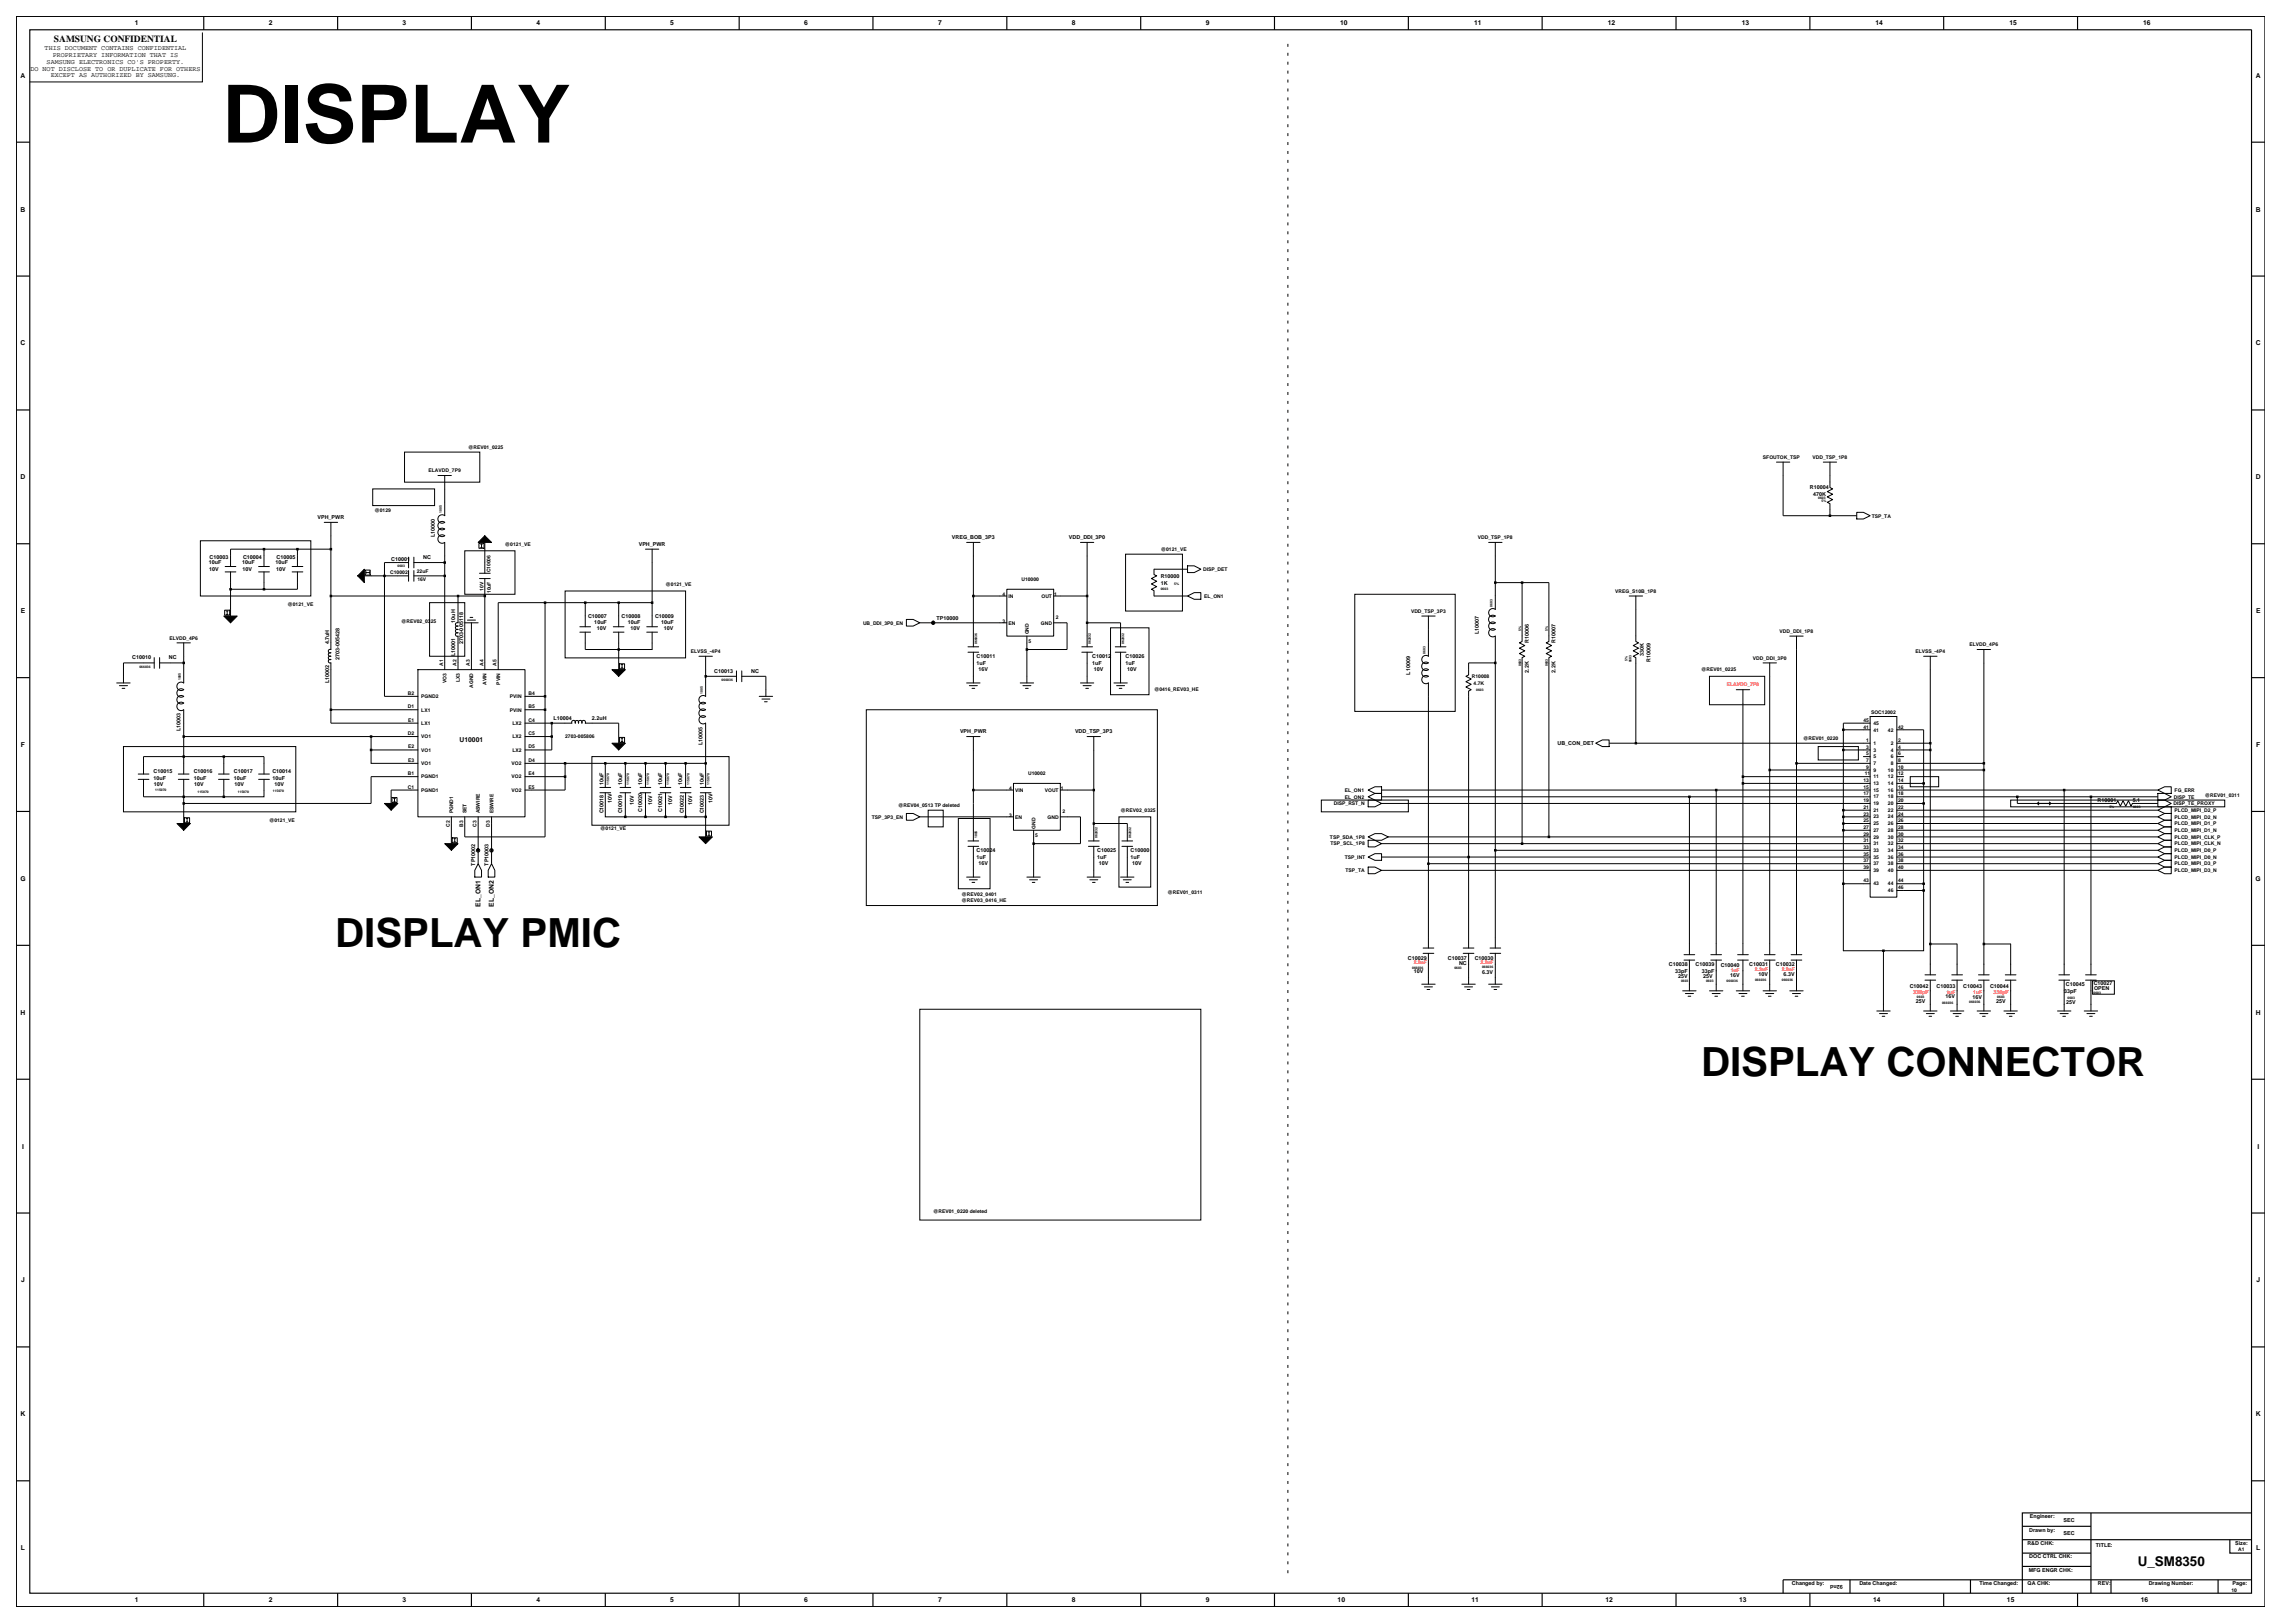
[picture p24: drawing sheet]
<svg xmlns="http://www.w3.org/2000/svg" width="420mm" height="297mm" viewBox="0 0 420 297" stroke-linecap="round" stroke-linejoin="round" font-family="sans-serif">
<defs><g id="words">
<text font-size="14.7" x="40.7" y="26.1">DISPLAY</text>
<g font-size="7.4">
<text x="61.4" y="173.2">DISPLAY PMIC</text>
<text x="311.3" y="196.9">DISPLAY CONNECTOR</text>
</g>
<text font-size="2.5" x="391.2" y="286.6">U_SM8350</text>
<text font-size="1.7" x="9.9" y="7.7">SAMSUNG CONFIDENTIAL</text>
<g font-size="1.2">
<text x="24.7" y="4.7">1</text>
<text x="49.2" y="4.7">2</text>
<text x="73.7" y="4.7">3</text>
<text x="98.2" y="4.7">4</text>
<text x="122.7" y="4.7">5</text>
<text x="147.2" y="4.7">6</text>
<text x="171.7" y="4.7">7</text>
<text x="196.2" y="4.7">8</text>
<text x="220.7" y="4.7">9</text>
<text x="245.3" y="4.7">10</text>
<text x="269.8" y="4.7">11</text>
<text x="294.3" y="4.7">12</text>
<text x="318.7" y="4.7">13</text>
<text x="343.2" y="4.7">14</text>
<text x="367.7" y="4.7">15</text>
<text x="392.2" y="4.7">16</text>
<text x="8.2" y="9.2">THIS DOCUMENT CONTAINS CONFIDENTIAL</text>
<text x="8.5" y="11.7">SAMSUNG ELECTRONICS CO'S PROPERTY.</text>
<text x="9.6" y="10.5">PROPRIETARY INFORMATION THAT IS</text>
<text x="3.8" y="14.2">A</text>
<text x="5.6" y="12.9">DO NOT DISCLOSE TO OR DUPLICATE FOR OTHERS</text>
<text x="9.3" y="14.1">EXCEPT AS AUTHORIZED BY SAMSUNG.</text>
<text x="412.8" y="14.2">A</text>
<text x="3.8" y="38.7">B</text>
<text x="412.8" y="38.7">B</text>
<text x="3.8" y="63.2">C</text>
<text x="412.8" y="63.2">C</text>
<text x="3.8" y="87.7">D</text>
<text x="412.8" y="87.7">D</text>
<text x="3.8" y="112.2">E</text>
<text x="412.9" y="112.2">E</text>
<text x="3.8" y="136.7">F</text>
<text x="84.1" y="135.8">U10001</text>
<text x="412.9" y="136.7">F</text>
<text x="3.7" y="161.2">G</text>
<text x="412.8" y="161.2">G</text>
<text x="87.9" y="165.9" transform="rotate(-90 87.9 165.9)">EL_ON1</text>
<text x="90.4" y="165.9" transform="rotate(-90 90.4 165.9)">EL_ON2</text>
<text x="3.8" y="185.7">H</text>
<text x="412.8" y="185.7">H</text>
<text x="4" y="210.2">I</text>
<text x="413.1" y="210.2">I</text>
<text x="3.9" y="234.7">J</text>
<text x="412.9" y="234.7">J</text>
<text x="3.8" y="259.2">K</text>
<text x="412.8" y="259.2">K</text>
<text x="3.8" y="283.7">L</text>
<text x="412.9" y="283.7">L</text>
<text x="24.7" y="293.2">1</text>
<text x="49.2" y="293.2">2</text>
<text x="73.7" y="293.2">3</text>
<text x="98.2" y="293.2">4</text>
<text x="122.7" y="293.2">5</text>
<text x="147.2" y="293.2">6</text>
<text x="171.7" y="293.2">7</text>
<text x="196.2" y="293.2">8</text>
<text x="220.7" y="293.2">9</text>
<text x="244.8" y="293.2">10</text>
<text x="269.3" y="293.2">11</text>
<text x="293.8" y="293.2">12</text>
<text x="318.3" y="293.2">13</text>
<text x="342.8" y="293.2">14</text>
<text x="367.3" y="293.2">15</text>
<text x="391.8" y="293.2">16</text>
</g>
<g font-size="1">
<text x="331.2" y="89.5">R10004</text>
<text x="58.1" y="95">VPH_PWR</text>
<text x="331.8" y="90.7">470K</text>
<text x="79.6" y="98.3" transform="rotate(-90 79.6 98.3)">L10000</text>
<text x="116.9" y="99.9">VPH_PWR</text>
<text x="174.2" y="98.7">VREG_BOB_3P3</text>
<text x="195.6" y="98.7">VDD_DDI_3P0</text>
<text x="38.2" y="103.2">10uF</text>
<text x="38.3" y="104.6">10V</text>
<text x="38.4" y="102.2">C10003</text>
<text x="44.3" y="103.2">10uF</text>
<text x="44.4" y="104.6">10V</text>
<text x="44.5" y="102.2">C10004</text>
<text x="50.4" y="103.2">10uF</text>
<text x="50.5" y="104.6">10V</text>
<text x="50.6" y="102.2">C10005</text>
<text x="71.6" y="102.6">C10001</text>
<text x="77.5" y="102.3">NC</text>
<text x="212.4" y="107">1K</text>
<text x="212.4" y="105.8">R10000</text>
<text x="83.3" y="113.9" transform="rotate(-90 83.3 113.9)">10uH</text>
<text x="107.6" y="113">C10007</text>
<text x="113.8" y="113">C10008</text>
<text x="119.9" y="113">C10009</text>
<text x="171.4" y="113.4">TP10000</text>
<text x="60.3" y="117.9" transform="rotate(-90 60.3 117.9)">4.7uH</text>
<text x="84.8" y="117.9" transform="rotate(-90 84.8 117.9)">2703-005118</text>
<text x="108.8" y="114.3">10uF</text>
<text x="109.2" y="115.3">10V</text>
<text x="114.9" y="114.3">10uF</text>
<text x="115.4" y="115.3">10V</text>
<text x="121" y="114.3">10uF</text>
<text x="121.5" y="115.3">10V</text>
<text x="270.6" y="116.1" transform="rotate(-90 270.6 116.1)">L10007</text>
<text x="279.8" y="117.7" transform="rotate(-90 279.8 117.7)">R10006</text>
<text x="284.7" y="117.7" transform="rotate(-90 284.7 117.7)">R10007</text>
<text x="300.8" y="120" transform="rotate(-90 300.8 120)">330K</text>
<text x="24.2" y="120.7">C10010</text>
<text x="30.9" y="120.7">NC</text>
<text x="60.3" y="125" transform="rotate(-90 60.3 125)">L10002</text>
<text x="62.1" y="120.7" transform="rotate(-90 62.1 120.7)">2703-005428</text>
<text x="83.3" y="120.1" transform="rotate(-90 83.3 120.1)">L10001</text>
<text x="130.7" y="123.1">C10013</text>
<text x="137.5" y="123.1">NC</text>
<text x="178.7" y="120.4">C10011</text>
<text x="178.7" y="121.6">1uF</text>
<text x="179.1" y="122.8">16V</text>
<text x="199.9" y="120.4">C10012</text>
<text x="199.9" y="121.6">1uF</text>
<text x="200.2" y="122.8">10V</text>
<text x="206" y="121.6">1uF</text>
<text x="206" y="120.4">C10026</text>
<text x="206.3" y="122.8">10V</text>
<text x="258.1" y="123.5" transform="rotate(-90 258.1 123.5)">L10009</text>
<text x="279.8" y="123.1" transform="rotate(-90 279.8 123.1)">2.2K</text>
<text x="284.7" y="123.1" transform="rotate(-90 284.7 123.1)">2.2K</text>
<text x="302.1" y="121.1" transform="rotate(-90 302.1 121.1)">R10009</text>
<text x="101.3" y="131.7">L10004</text>
<text x="108.3" y="131.7">2.2uH</text>
<text x="33.1" y="133.8" transform="rotate(-90 33.1 133.8)">L10003</text>
<text x="128.6" y="136.3" transform="rotate(-90 128.6 136.3)">L10005</text>
<text x="175.7" y="134.2">VPH_PWR</text>
<text x="196.7" y="134.2">VDD_TSP_3P3</text>
<text x="285" y="136.4">UB_CON_DET</text>
<text x="28.1" y="142.7">10uF</text>
<text x="28.1" y="141.5">C10015</text>
<text x="28.2" y="143.8">10V</text>
<text x="35.5" y="141.5">C10016</text>
<text x="35.5" y="142.7">10uF</text>
<text x="35.5" y="143.8">10V</text>
<text x="42.8" y="142.7">10uF</text>
<text x="42.8" y="141.5">C10017</text>
<text x="42.9" y="143.8">10V</text>
<text x="49.8" y="141.5">C10014</text>
<text x="49.8" y="142.7">10uF</text>
<text x="50.2" y="143.8">10V</text>
<text x="110.5" y="143.7" transform="rotate(-90 110.5 143.7)">10uF</text>
<text x="113.8" y="143.7" transform="rotate(-90 113.8 143.7)">10uF</text>
<text x="117.5" y="143.7" transform="rotate(-90 117.5 143.7)">10uF</text>
<text x="121.2" y="143.7" transform="rotate(-90 121.2 143.7)">10uF</text>
<text x="124.8" y="143.7" transform="rotate(-90 124.8 143.7)">10uF</text>
<text x="128.8" y="143.7" transform="rotate(-90 128.8 143.7)">10uF</text>
<text x="110.5" y="148.9" transform="rotate(-90 110.5 148.9)">C10018</text>
<text x="112" y="147" transform="rotate(-90 112 147)">10V</text>
<text x="113.8" y="148.9" transform="rotate(-90 113.8 148.9)">C10019</text>
<text x="116" y="147.3" transform="rotate(-90 116 147.3)">10V</text>
<text x="117.5" y="148.6" transform="rotate(-90 117.5 148.6)">C10020</text>
<text x="119.3" y="147.3" transform="rotate(-90 119.3 147.3)">10V</text>
<text x="121.2" y="148.6" transform="rotate(-90 121.2 148.6)">C10021</text>
<text x="123" y="147.3" transform="rotate(-90 123 147.3)">10V</text>
<text x="125.2" y="148.9" transform="rotate(-90 125.2 148.9)">C10022</text>
<text x="126.7" y="147.3" transform="rotate(-90 126.7 147.3)">10V</text>
<text x="128.8" y="148.9" transform="rotate(-90 128.8 148.9)">C10023</text>
<text x="130.4" y="147" transform="rotate(-90 130.4 147)">10V</text>
<text x="383.9" y="146.7">R10001</text>
<text x="390.3" y="146.7">5.1</text>
<text x="178.7" y="155.9">C10024</text>
<text x="200.8" y="155.9">C10025</text>
<text x="206.9" y="155.9">C10000</text>
<text x="86.9" y="158.4" transform="rotate(-90 86.9 158.4)">TP10002</text>
<text x="89.4" y="158.4" transform="rotate(-90 89.4 158.4)">TP10003</text>
<text x="178.7" y="157.1">1uF</text>
<text x="179.1" y="158.3">16V</text>
<text x="200.8" y="157.1">1uF</text>
<text x="201.1" y="158.3">10V</text>
<text x="206.9" y="157.1">1uF</text>
<text x="207.2" y="158.3">10V</text>
<text x="257.6" y="175.6">C10029</text>
<text x="258.7" y="178.1">10V</text>
<text x="265" y="175.6">C10037</text>
<text x="267" y="176.5">NC</text>
<text x="269.9" y="175.6">C10030</text>
<text x="271.2" y="178.3">6.3V</text>
<text x="305.4" y="176.8">C10038</text>
<text x="306.6" y="178.1">33pF</text>
<text x="307.1" y="179">25V</text>
<text x="310.3" y="176.8">C10039</text>
<text x="311.5" y="178.1">33pF</text>
<text x="311.7" y="179">25V</text>
<text x="314.9" y="177">C10040</text>
<text x="316.6" y="178.9">16V</text>
<text x="320.1" y="176.8">C10031</text>
<text x="321.8" y="178.7">10V</text>
<text x="325" y="176.8">C10032</text>
<text x="326.4" y="178.7">6.3V</text>
<text x="349.5" y="180.7">C10042</text>
<text x="350.6" y="183.5">25V</text>
<text x="354.4" y="180.7">C10033</text>
<text x="356" y="182.6">16V</text>
<text x="359.3" y="180.7">C10043</text>
<text x="361" y="182.8">16V</text>
<text x="364.2" y="180.7">C10044</text>
<text x="365.3" y="183.5">25V</text>
<text x="377.8" y="181.7">33pF</text>
<text x="378.1" y="180.5">C10045</text>
<text x="378.1" y="183.8">25V</text>
<text x="383.2" y="180.2">C10027</text>
<text x="383.2" y="181.1">OPEN</text>
<text x="371.4" y="280.2">Drawn by:</text>
<text x="371.5" y="277.8">Engineer:</text>
<text x="377.7" y="278.4">SEC</text>
<text x="377.7" y="280.9">SEC</text>
<text x="371" y="282.7">R&amp;D CHK:</text>
<text x="371.3" y="287.6">MFG ENGR CHK:</text>
<text x="371.4" y="285.2">DOC CTRL CHK:</text>
<text x="383.6" y="283">TITLE:</text>
<text x="409.1" y="282.7">Size:</text>
<text x="327.9" y="290.1">Changed by:</text>
<text x="337.3" y="290" transform="rotate(-180 337.3 290)">92nd</text>
<text x="340.3" y="290.1">Date Changed:</text>
<text x="362.2" y="290.1">Time Changed:</text>
<text x="371.1" y="290.1">QA CHK:</text>
<text x="383.9" y="290.1">REV:</text>
<text x="393.2" y="290.1">Drawing Number:</text>
<text x="408.6" y="290.1">Page:</text>
</g>
<g font-size="1" fill="#f00">
<text x="350.1" y="181.9">330pF</text>
<text x="364.8" y="181.9">330pF</text>
</g>
<g font-size=".9">
<text x="85.7" y="82.1">@REV01_0225</text>
<text x="322.6" y="84">SFOUTOK_TSP</text>
<text x="331.7" y="84">VDD_TSP_1P8</text>
<text x="78.4" y="86.4">ELAVDD_7P9</text>
<text x="68.5" y="93.8">@0129</text>
<text x="342.5" y="94.7">TSP_TA</text>
<text x="92.4" y="99.9">@0121_VE</text>
<text x="212.4" y="100.8">@0121_VE</text>
<text x="270.5" y="98.7">VDD_TSP_1P8</text>
<text x="71.4" y="105">C10002</text>
<text x="76.3" y="104.9">22uF</text>
<text x="76.4" y="106.3">16V</text>
<text x="89.7" y="104.8" transform="rotate(-90 89.7 104.8)">C10006</text>
<text x="121.8" y="107.2">@0121_VE</text>
<text x="186.9" y="106.3">U10000</text>
<text x="220.2" y="104.5">DISP_DET</text>
<text x="52.6" y="110.9">@0121_VE</text>
<text x="73.4" y="114">@REV02_0325</text>
<text x="88.5" y="108.1" transform="rotate(-90 88.5 108.1)">10V</text>
<text x="89.9" y="108.6" transform="rotate(-90 89.9 108.6)">10uF</text>
<text x="183.4" y="114">3</text>
<text x="183.4" y="109.1">4</text>
<text x="184.6" y="109.4">IN</text>
<text x="190.6" y="109.4">OUT</text>
<text x="192.9" y="109.1">1</text>
<text x="193.2" y="113.3">2</text>
<text x="220.4" y="109.4">EL_ON1</text>
<text x="258.2" y="112.1">VDD_TSP_3P3</text>
<text x="295.6" y="108.5">VREG_S10B_1P8</text>
<text x="31" y="117">ELVDD_4P6</text>
<text x="126.4" y="119.5">ELVSS_-4P4</text>
<text x="157.9" y="114.3">UB_DDI_3P0_EN</text>
<text x="184.6" y="114.3">EN</text>
<text x="188.2" y="117.6">5</text>
<text x="188.3" y="116.1" transform="rotate(-90 188.3 116.1)">GND</text>
<text x="190.5" y="114.3">GND</text>
<text x="325.7" y="115.8">VDD_DDI_1P8</text>
<text x="350.5" y="119.5">ELVSS_-4P4</text>
<text x="360.4" y="118.3">ELVDD_4P6</text>
<text x="81.1" y="121.9" transform="rotate(-90 81.1 121.9)">A1</text>
<text x="81.7" y="125" transform="rotate(-90 81.7 125)">VO3</text>
<text x="83.5" y="121.9" transform="rotate(-90 83.5 121.9)">A2</text>
<text x="84.1" y="124.8" transform="rotate(-90 84.1 124.8)">LX3</text>
<text x="86" y="121.9" transform="rotate(-90 86 121.9)">A3</text>
<text x="86.6" y="125.8" transform="rotate(-90 86.6 125.8)">AGND</text>
<text x="88.5" y="121.9" transform="rotate(-90 88.5 121.9)">A4</text>
<text x="89.1" y="125.3" transform="rotate(-90 89.1 125.3)">AVIN</text>
<text x="90.9" y="121.9" transform="rotate(-90 90.9 121.9)">A5</text>
<text x="91.5" y="125.3" transform="rotate(-90 91.5 125.3)">PVIN</text>
<text x="269.4" y="124.1">R10008</text>
<text x="269.7" y="125.3">4.7K</text>
<text x="311.3" y="122.8">@REV01_0225</text>
<text x="320.8" y="120.7">VDD_DDI_3P0</text>
<text x="74.7" y="129.6">D1</text>
<text x="74.7" y="127.2">B2</text>
<text x="77.1" y="130.2">LX1</text>
<text x="77.1" y="127.8">PGND2</text>
<text x="93.3" y="127.8">PVIN</text>
<text x="93.3" y="130.2">PVIN</text>
<text x="96.7" y="127.2">B4</text>
<text x="96.7" y="129.6">B5</text>
<text x="211.2" y="126.5">@0416_REV03_HE</text>
<text x="342.4" y="130.7">SOC12002</text>
<text x="74.7" y="134.5">D2</text>
<text x="74.7" y="132">E1</text>
<text x="74.7" y="136.9">E2</text>
<text x="77.1" y="132.7">LX1</text>
<text x="77.1" y="137.6">VO1</text>
<text x="77.1" y="135.1">VO1</text>
<text x="93.8" y="132.7">LX2</text>
<text x="93.8" y="135.1">LX2</text>
<text x="93.8" y="137.6">LX2</text>
<text x="96.7" y="132">C4</text>
<text x="96.7" y="134.5">C5</text>
<text x="96.7" y="136.9">D5</text>
<text x="103.4" y="135.1">2703-005806</text>
<text x="330" y="135.4">@REV01_0220</text>
<text x="341" y="132.1">45</text>
<text x="341" y="133.3">41</text>
<text x="341.5" y="137">3</text>
<text x="341.5" y="135.7">1</text>
<text x="342.8" y="132.6">45</text>
<text x="342.8" y="133.9">41</text>
<text x="342.8" y="137.5">3</text>
<text x="342.8" y="136.3">1</text>
<text x="345.5" y="133.9">42</text>
<text x="346" y="137.5">4</text>
<text x="346" y="136.3">2</text>
<text x="347.3" y="133.3">42</text>
<text x="347.4" y="137">4</text>
<text x="347.4" y="135.7">2</text>
<text x="74.7" y="141.8">B1</text>
<text x="74.7" y="139.4">E3</text>
<text x="77.1" y="140">VO1</text>
<text x="77.1" y="142.4">PGND1</text>
<text x="93.6" y="140">VO2</text>
<text x="93.6" y="142.4">VO2</text>
<text x="96.7" y="139.4">D4</text>
<text x="96.7" y="141.8">E4</text>
<text x="188.2" y="141.8">U10002</text>
<text x="341" y="143.1">13</text>
<text x="341.3" y="141.9">11</text>
<text x="341.5" y="138.2">5</text>
<text x="341.5" y="139.4">7</text>
<text x="341.5" y="140.7">9</text>
<text x="342.8" y="138.8">5</text>
<text x="342.8" y="140">7</text>
<text x="342.8" y="141.2">9</text>
<text x="342.8" y="142.4">11</text>
<text x="342.8" y="143.7">13</text>
<text x="345.5" y="141.2">10</text>
<text x="345.5" y="142.4">12</text>
<text x="345.5" y="143.7">14</text>
<text x="346" y="138.8">6</text>
<text x="346" y="140">8</text>
<text x="347.3" y="140.7">10</text>
<text x="347.3" y="141.9">12</text>
<text x="347.3" y="143.1">14</text>
<text x="347.4" y="138.2">6</text>
<text x="347.4" y="139.4">8</text>
<text x="74.7" y="144.3">C1</text>
<text x="77.1" y="144.9">PGND1</text>
<text x="82.9" y="148.9" transform="rotate(-90 82.9 148.9)">PGND1</text>
<text x="85.4" y="148.9" transform="rotate(-90 85.4 148.9)">SET</text>
<text x="87.8" y="148.9" transform="rotate(-90 87.8 148.9)">ASWIRE</text>
<text x="90.3" y="148.9" transform="rotate(-90 90.3 148.9)">ESWIRE</text>
<text x="93.6" y="144.9">VO2</text>
<text x="96.7" y="144.3">E5</text>
<text x="159.6" y="149.8">TSP_3P3_EN</text>
<text x="164.4" y="147.6">@REV04_0513 TP deleted</text>
<text x="184.7" y="149.5">3</text>
<text x="184.7" y="144.6">4</text>
<text x="185.8" y="144.9">VIN</text>
<text x="185.8" y="149.8">EN</text>
<text x="191.2" y="144.9">VOUT</text>
<text x="191.7" y="149.8">GND</text>
<text x="194.2" y="144.6">1</text>
<text x="194.5" y="148.9">2</text>
<text x="205.1" y="148.6">@REV02_0325</text>
<text x="244.1" y="147.3">DISP_RST_N</text>
<text x="246.1" y="146.1">EL_ON2</text>
<text x="246.1" y="144.9">EL_ON1</text>
<text x="341" y="149.2">23</text>
<text x="341" y="144.3">15</text>
<text x="341" y="145.6">17</text>
<text x="341" y="146.8">19</text>
<text x="341" y="148">21</text>
<text x="342.8" y="149.8">23</text>
<text x="342.8" y="144.9">15</text>
<text x="342.8" y="146.1">17</text>
<text x="342.8" y="147.3">19</text>
<text x="342.8" y="148.6">21</text>
<text x="345.5" y="148.6">22</text>
<text x="345.5" y="149.8">24</text>
<text x="345.5" y="144.9">16</text>
<text x="345.5" y="146.1">18</text>
<text x="345.5" y="147.3">20</text>
<text x="347.3" y="148">22</text>
<text x="347.3" y="149.2">24</text>
<text x="347.3" y="144.3">16</text>
<text x="347.3" y="145.6">18</text>
<text x="347.3" y="146.8">20</text>
<text x="397.8" y="147.3">DISP_TE_PROXY</text>
<text x="397.8" y="146.1">DISP_TE</text>
<text x="398" y="149.8">PLCD_MIPI_D2_N</text>
<text x="398" y="148.6">PLCD_MIPI_D2_P</text>
<text x="398" y="144.9">FG_ERR</text>
<text x="403.5" y="145.8">@REV01_0311</text>
<text x="49.2" y="150.4">@0121_VE</text>
<text x="82.3" y="151.3" transform="rotate(-90 82.3 151.3)">C2</text>
<text x="84.8" y="151.3" transform="rotate(-90 84.8 151.3)">B3</text>
<text x="87.2" y="151.3" transform="rotate(-90 87.2 151.3)">C3</text>
<text x="89.7" y="151.3" transform="rotate(-90 89.7 151.3)">D3</text>
<text x="109.9" y="151.9">@0121_VE</text>
<text x="189.5" y="153.2">5</text>
<text x="189.5" y="151.6" transform="rotate(-90 189.5 151.6)">GND</text>
<text x="243.4" y="153.5">TSP_SDA_1P8</text>
<text x="243.5" y="154.7">TSP_SCL_1P8</text>
<text x="341" y="154.1">31</text>
<text x="341" y="155.3">33</text>
<text x="341" y="150.5">25</text>
<text x="341" y="151.7">27</text>
<text x="341" y="152.9">29</text>
<text x="342.8" y="154.7">31</text>
<text x="342.8" y="155.9">33</text>
<text x="342.8" y="151">25</text>
<text x="342.8" y="152.2">27</text>
<text x="342.8" y="153.5">29</text>
<text x="345.5" y="153.5">30</text>
<text x="345.5" y="154.7">32</text>
<text x="345.5" y="155.9">34</text>
<text x="345.5" y="151">26</text>
<text x="345.5" y="152.2">28</text>
<text x="347.3" y="152.9">30</text>
<text x="347.3" y="154.1">32</text>
<text x="347.3" y="155.3">34</text>
<text x="347.3" y="150.5">26</text>
<text x="347.3" y="151.7">28</text>
<text x="398" y="155.9">PLCD_MIPI_D0_P</text>
<text x="398" y="154.7">PLCD_MIPI_CLK_N</text>
<text x="398" y="153.5">PLCD_MIPI_CLK_P</text>
<text x="398" y="152.3">PLCD_MIPI_D1_N</text>
<text x="398" y="151">PLCD_MIPI_D1_P</text>
<text x="246.1" y="157.2">TSP_INT</text>
<text x="246.3" y="159.6">TSP_TA</text>
<text x="341" y="157.8">37</text>
<text x="341" y="159">39</text>
<text x="341" y="161.5">43</text>
<text x="341" y="156.6">35</text>
<text x="342.8" y="158.3">37</text>
<text x="342.8" y="159.6">39</text>
<text x="342.8" y="157.1">35</text>
<text x="345.5" y="158.3">38</text>
<text x="345.5" y="159.6">40</text>
<text x="345.5" y="157.1">36</text>
<text x="347.3" y="161.5">44</text>
<text x="347.3" y="157.8">38</text>
<text x="347.3" y="159">40</text>
<text x="347.3" y="156.6">36</text>
<text x="398" y="159.6">PLCD_MIPI_D3_N</text>
<text x="398" y="158.4">PLCD_MIPI_D3_P</text>
<text x="398" y="157.2">PLCD_MIPI_D0_N</text>
<text x="176" y="163.9">@REV02_0401</text>
<text x="176" y="165.1">@REV03_0416_HE</text>
<text x="213.6" y="163.5">@REV01_0311</text>
<text x="342.8" y="162">43</text>
<text x="345.5" y="162">44</text>
<text x="345.5" y="163.2">46</text>
<text x="347.3" y="162.7">46</text>
<text x="170.8" y="222">@REV01_0220 deleted</text>
<text x="409.6" y="283.9">A1</text>
<text x="408.4" y="291.2">10</text>
</g>
<g font-size=".9" fill="#f00">
<text x="316" y="125.6">ELAVDD_7P9</text>
<text x="258.7" y="176.5">2.2uF</text>
<text x="271" y="176.5">2.2uF</text>
<text x="316.7" y="177.9">1uF</text>
<text x="321.2" y="177.7">2.2uF</text>
<text x="326.1" y="177.7">2.2uF</text>
<text x="356.2" y="181.9">1uF</text>
<text x="361.1" y="181.9">1uF</text>
</g>
<g font-size=".6">
<text x="80.8" y="93.9" transform="rotate(-90 80.8 93.9)">1005</text>
<text x="332.7" y="91.3">0603</text>
<text x="333.4" y="91.9">5%</text>
<text x="72.7" y="103.8">0603</text>
<text x="212.4" y="108">0603</text>
<text x="214.9" y="107.1">5%</text>
<text x="273.1" y="111" transform="rotate(-90 273.1 111)">0603</text>
<text x="178.8" y="117.9" transform="rotate(-90 178.8 117.9)">066036</text>
<text x="199.6" y="117.9" transform="rotate(-90 199.6 117.9)">062032</text>
<text x="205.8" y="117.9" transform="rotate(-90 205.8 117.9)">062032</text>
<text x="260.9" y="119.6" transform="rotate(-90 260.9 119.6)">0603</text>
<text x="278.4" y="115.5" transform="rotate(-90 278.4 115.5)">5%</text>
<text x="283.3" y="115.5" transform="rotate(-90 283.3 115.5)">5%</text>
<text x="25.5" y="122.2">066036</text>
<text x="33.1" y="124.5" transform="rotate(-90 33.1 124.5)">1005</text>
<text x="132.1" y="124.7">066036</text>
<text x="278.4" y="121.9" transform="rotate(-90 278.4 121.9)">0603</text>
<text x="283.3" y="121.9" transform="rotate(-90 283.3 121.9)">0603</text>
<text x="297.9" y="121" transform="rotate(-90 297.9 121)">5%</text>
<text x="298.6" y="121.2" transform="rotate(-90 298.6 121.2)">0603</text>
<text x="128.6" y="126.9" transform="rotate(-90 128.6 126.9)">1005</text>
<text x="270.1" y="126.5">0603</text>
<text x="111.5" y="143.6" transform="rotate(-90 111.5 143.6)">115070</text>
<text x="115.1" y="143.6" transform="rotate(-90 115.1 143.6)">115070</text>
<text x="118.8" y="143.6" transform="rotate(-90 118.8 143.6)">115070</text>
<text x="122.5" y="143.6" transform="rotate(-90 122.5 143.6)">115070</text>
<text x="126.2" y="143.6" transform="rotate(-90 126.2 143.6)">115070</text>
<text x="129.8" y="143.6" transform="rotate(-90 129.8 143.6)">115070</text>
<text x="28.4" y="144.7">115070</text>
<text x="36.1" y="145.2">115070</text>
<text x="43.5" y="145.2">115070</text>
<text x="49.9" y="144.9">115070</text>
<text x="386" y="147.9">5%</text>
<text x="390.4" y="147.9">0603</text>
<text x="178.8" y="153.4" transform="rotate(-90 178.8 153.4)">1005</text>
<text x="200.9" y="153.4" transform="rotate(-90 200.9 153.4)">062032</text>
<text x="207" y="153.4" transform="rotate(-90 207 153.4)">062032</text>
<text x="258.4" y="177.3">066036</text>
<text x="266.2" y="177.3">0603</text>
<text x="271.2" y="177.2">066036</text>
<text x="307.6" y="179.6">0603</text>
<text x="312.2" y="179.6">0603</text>
<text x="316" y="179.6">066036</text>
<text x="321.2" y="179.5">066036</text>
<text x="326.1" y="179.5">066036</text>
<text x="350.8" y="182.5">0603</text>
<text x="355.4" y="183.8">066036</text>
<text x="360.4" y="183.6">066036</text>
<text x="365.5" y="182.5">0603</text>
<text x="378.4" y="182.8">0603</text>
<text x="383.1" y="181.9">0603</text>
</g>
</g></defs>
<!-- layer: MFD Layer /idea/tmp/Extended-Print.jehyung.cho.sheet10.1.mfd -->
<g fill="none" stroke="#000" stroke-width=".18">
<path d="M37 5.9v9.1h-31.5M36.7 99h20.2v10.1h-20.2zM59.3 95.6h2.5M60.6 95.6v23.2a.34 .34 0 0 0-.5 .3 .34 .34 0 0 0 .4 .4M68.2 89.5h11.3v3h-11.3zM74 82.7h13.8v5.5h-13.8zM80.2 87h2.4M81.4 87v7.4M81.4 94.4a.78 .78 0 0 0-1.1 0 .78 .78 0 0 0 0 1.1 .78 .78 0 0 0 1.1 .1 .78 .78 0 0 0-1.1 .1 .78 .78 0 0 0 0 1 .78 .78 0 0 0 1.1 .1 .78 .78 0 0 0-1.1 .1 .78 .78 0 0 0 0 1 .78 .78 0 0 0 1.1 .1 .77 .77 0 0 0-1.1 .1 .77 .77 0 0 0 0 1.1 .77 .77 0 0 0 1.1 .1v23.2M87.6 99.4h1v.9h-1zM88 99.6h.3M88.1 99.6v.6"/>
<path d="M88.7 99.3v5.6M176.9 99.3h2.5M178.1 99.3v19.1M197.7 99.3h2.5M198.9 99.3v9.8M272.4 99.3h2.5M273.6 99.3l.1 12.2a.76 .76 0 0 0-1.1 .1 .76 .76 0 0 0 0 1 .76 .76 0 0 0 1.1 .1 .77 .77 0 0 0-1.1 .1 .77 .77 0 0 0 0 1.1 .77 .77 0 0 0 1.1 .1 .76 .76 0 0 0-1.1 0 .76 .76 0 0 0 0 1.1 .76 .76 0 0 0 1 .1 .76 .76 0 0 0-1 .1 .76 .76 0 0 0 0 1 .76 .76 0 0 0 1 .1v57.1M325.1 84.6h2.4M326.3 84.6v9.8h13.5M333.7 84.6h2.4M334.9 84.6v4.6l.5 .3-1 .5 1 .4-1 .5 1 .5-1 .5 .5 .3v2.2M339.8 93.8h1.2l1.2 .6-1.2 .6h-1.2z"/>
<path d="M32.4 117.6h2.4M33.6 117.6v7.4a.78 .78 0 0 0-1 .1 .78 .78 0 0 0 0 1 .78 .78 0 0 0 1 .1 .78 .78 0 0 0-1 .1 .78 .78 0 0 0 0 1 .78 .78 0 0 0 1 .1 .78 .78 0 0 0-1 .1 .78 .78 0 0 0 0 1.1 .78 .78 0 0 0 1 .1 .77 .77 0 0 0-1 0 .77 .77 0 0 0 0 1.1 .77 .77 0 0 0 1 .1v11.7M41.1 111.7h.9v.9h-.9zM41.2 104.7h2M41.2 103.7h2M41.4 111.8h.3M41.4 112.4h.3M41.6 111.8v.6M42.2 104.7v3.1h6.1M42.2 107.8v4.9M47.3 104.7h2M47.3 103.7h2"/>
<path d="M48.3 100.5v3.2M48.3 104.7v3.1M53.5 104.7h1.9M53.5 103.7h1.9M54.4 100.5v3.2M54.4 104.7v3.1h-6.1M60.6 100.5h-18.4v3.2M60.6 109.1h28.1M60.6 119.5a.34 .34 0 0 0-.5 .3 .34 .34 0 0 0 .4 .3M66.7 105.4h8.1M66.8 104.3h1v.9h-1zM67 104.6v.3"/>
<path d="M67 104.8h.6M67.6 104.6v.3M74.8 102.9h-4.4v24.5h6.1M74.8 102v1.9M74.8 104.4v2M75.7 105.4h5.7M75.7 102.9h5.7M75.7 102v1.9M75.7 104.4v2M78.6 110.3h6.5v9.8h-6.5zM83.8 109.1v4.9a.33 .33 0 0 0-.5 .3 .33 .33 0 0 0 .5 .3 .34 .34 0 0 0-.5 .3 .34 .34 0 0 0 .5 .3 .34 .34 0 0 0-.5 .3 .34 .34 0 0 0 .5 .3 .34 .34 0 0 0-.5 .3 .34 .34 0 0 0 .5 .3v6.1M85.1 100.8h9.1v7.9h-9.1z"/>
<path d="M85.1 114h2.4M85.5 113.5h1.5M86 113h.5M86.3 114v8.5M87.8 105.9h1.9M87.8 104.9h1.9M88 100.2h.3M88.7 105.9v16.6M99.7 110.3v42.8h-14.6v-3.6M103.4 108.1h22.1v12.3h-22.1zM106.1 114.7h2M106.1 115.7h2"/>
<path d="M107.1 115.7v3.2h6.1v3.6M107.1 110.3v4.4M112.2 114.7h2M112.2 115.7h2M113.2 115.7v3.2h6.1v-3.2M113.2 110.3v4.4M118.1 100.5h2.5M118.4 114.7h1.9M118.4 115.7h1.9M119.3 100.5v14.2M119.3 110.3h-28.1v12.2M165.9 113.3h1.2l1.2 .7-1.2 .6h-1.2z"/>
<path d="M168.3 114h16M177.1 119.3h2M177.1 118.4h2M178.1 119.3v5.7M178.1 109.1h6.2M184.3 107.8h8.5v8.6h-8.5zM187.9 118.9v6.1M192.8 114h2.5v4.9h-7.4v-2.5M192.8 109.1h6.1M198 119.3h1.9M198 118.4h1.9M198.9 109.1v4.9h6.2v4.4"/>
<path d="M198.9 114v4.4M198.9 119.3v5.7M203.2 114.9h7.1v12.2h-7.1zM204.1 119.3h2M204.1 118.4h2M205.1 119.3v5.7M206 101.4h10.4v10.4h-10.4zM217.3 103.5h1.2l1.3 .7-1.3 .6h-1.2zM217.3 104.2h-6.1v.9l.5 .3-1 .5 1 .5-1 .5 1 .5-1 .4 .5 .3v1h6.1M217.3 109.1l1.2-.7h1.3v1.3h-1.3zM247.9 108.7h18.4v21.5h-18.4zM260.2 112.7h2.4"/>
<path d="M261.4 112.7v7.4a.76 .76 0 0 0-1 .1 .76 .76 0 0 0 0 1 .76 .76 0 0 0 1 .1 .77 .77 0 0 0-1 .1 .77 .77 0 0 0 0 1 .77 .77 0 0 0 1 .1 .76 .76 0 0 0-1 .1 .76 .76 0 0 0 0 1 .76 .76 0 0 0 1 .1 .76 .76 0 0 0-1 .1 .76 .76 0 0 0 0 1.1 .76 .76 0 0 0 1 .1M273.6 106.6h9.9v10.8l-.5 .2 1 .5-1 .5 1 .5-1 .5 1 .5-.5 .2v32.8h58.7M278.6 106.6v10.8l-.5 .2 .9 .5-.9 .5 .9 .5-.9 .5 .9 .5-.4 .2v34.1h63.6M298.2 109.1h2.4M299.4 109.1v8.3l.5 .2-1 .5 1 .5-1 .5 1 .5-1 .5 .5 .2v15.7M327.5 116.4h2.5M328.8 116.4v58.3M361.8 118.9h2.5M363.1 118.9v22M21.4 125h2.4M21.9 125.5h1.4M22.3 126h.5"/>
<path d="M22.6 136.6h31.5v12h-31.5zM28.2 121.3h-5.6v3.7M28.2 120.3v2M29.2 121.3h4.4M29.2 120.3v2M33.6 134.8h42.9M41 138.4v3.2M60.6 121.3v11h15.9M60.6 129.9h15.9M60.6 120.1a.33 .33 0 0 0-.5 .3 .33 .33 0 0 0 .5 .3 .34 .34 0 0 0-.5 .3 .34 .34 0 0 0 .4 .3M67.9 137.2v2.5h8.6M67.9 137.2h8.6"/>
<path d="M67.9 134.8v2.4M76.5 122.5h19.6v27h-19.6zM76.5 122.5h.1M96.1 132.3h8.6a.35 .35 0 0 1 .3-.5 .35 .35 0 0 1 .3 .5 .33 .33 0 0 1 .3-.5 .33 .33 0 0 1 .3 .5 .35 .35 0 0 1 .3-.5 .35 .35 0 0 1 .3 .5 .35 .35 0 0 1 .3-.5 .35 .35 0 0 1 .3 .5h6.1v3.7M96.1 134.8h4.9M96.1 139.7h33M96.1 129.9h3.6M96.1 127.4h3.6M101 132.3v4.9h-4.9M103.4 139.7v4.9h-7.3M108.3 138.4h25.1v12.6h-25.1zM110.8 139.7v4.4"/>
<path d="M113.4 121.5h.9v.9h-.9zM113.4 134.9h.9v1h-.9zM113.7 121.6h.3M113.7 122.2h.3M113.7 135.1h.3M113.7 135.7h.3M113.8 121.6v.6M113.8 135.1v.6M114.4 139.7v4.4M118.1 139.7v4.4M121.8 139.7v4.4M125.5 139.7v4.4"/>
<path d="M127.9 120.1h2.5M129.1 120.1v7.3a.78 .78 0 0 0-1 .1 .78 .78 0 0 0 0 1.1 .78 .78 0 0 0 1 .1 .76 .76 0 0 0-1 0 .76 .76 0 0 0 0 1.1 .76 .76 0 0 0 1 .1M129.1 123.8h5.7M129.1 132.3v11.8M129.1 129.9a.78 .78 0 0 0-1 .1 .78 .78 0 0 0 0 1 .78 .78 0 0 0 1 .1 .76 .76 0 0 0-1 .1 .76 .76 0 0 0 0 1 .76 .76 0 0 0 1 .1M134.8 122.8v1.9M135.7 123.8h4.5v3.6M135.7 122.8v1.9M138.9 127.4h2.5M139.4 127.9h1.5M139.9 128.4h.5M158.5 129.9h53.3v35.8h-53.3z"/>
<path d="M176.9 125h2.5M176.9 134.8h2.5M177.4 125.5h1.5M177.9 126h.5M178.1 134.8v19.1M186.7 125h2.5M187.2 125.5h1.5M187.7 126h.5M197.7 125h2.5M198.2 125.5h1.5M198.7 126h.5M198.9 134.8h2.5"/>
<path d="M200.2 134.8v19.1M203.9 125h2.4M204.3 125.5h1.5M204.8 126h.5M261.4 125v48.5M273.6 121.3h-4.8v2.2l-.5 .3 .9 .4-.9 .5 .9 .5-.9 .5 .9 .5-.4 .3v30.3h73.4M292 136l1.2-.6h1.3v1.2h-1.3zM294.5 136h47.7M312.8 123.8h10.2v5.2h-10.2zM317.7 126.2h2.5M319 126.2v15.9h23.2M322.7 121.3h2.4"/>
<path d="M323.9 121.3v53.4M328.8 139.7h13.4M332.7 136.6h7.4v2.5h-7.4zM337.3 137.2h4.9M337.3 133.5v40.5h7.4M341 138.4h1.2M342.2 132.3h-4.9v1.2h4.9M342.2 131.1h4.9v33.1h-4.9zM346.7 131.1h.4M347.1 136h6.2M347.1 137.2h6.2M347.1 138.4h1.3"/>
<path d="M347.1 139.7h16M347.1 133.5h4.9v29.4M352 120.1h2.5M353.3 137.2v35.5h4.9v5.7M353.3 120.1v17.1M25.3 142.6h2M25.3 141.6h2M26.3 141.6v-3.2h22v3.2M26.3 142.6v3.2h14.7M32.6 141.6h2M32.6 142.6h2M33.6 142.6v8.1"/>
<path d="M33.8 149.6h.9v.9h-.9zM34.1 149.8h.3M34.1 150.4h.3M34.2 149.8v.6M40 141.6h1.9M40 142.6h1.9M41 142.6v3.2M47.3 142.6h2M47.3 141.6h2M48.3 142.6v3.2h-7.3M71.7 145.9h1v1h-1zM72 146.1h.4"/>
<path d="M72 146.7h.4M72.2 146.1v.6M76.5 144.6h-4.9v2.4M76.5 142.1h-8.6v4.9h-34.3M82.6 149.5v4.9M82.8 153.3h.9v.9h-.9zM83.1 153.5h.3M83.1 154.1h.3M83.2 153.5v.6M87.5 158l.6 1.3v1.2h-1.2v-1.2zM87.5 149.5v8.5M90 158l.6 1.3v1.2h-1.3v-1.2z"/>
<path d="M90 149.5v8.5M96.1 142.1h7.3M109.8 145.1h2M109.8 144.1h2M110.8 145.1v4.4h3.6M113.5 145.1h1.9M113.5 144.1h1.9M114.4 145.1v4.4h3.7M117.1 145.1h2M117.1 144.1h2M118.1 145.1v4.4h3.7M120.8 145.1h2"/>
<path d="M120.8 144.1h2M121.8 145.1v4.4M121.8 149.5h7.3M124.5 145.1h2M124.5 144.1h2M125.5 145.1v4.4M128.2 145.1h1.9M128.2 144.1h1.9M129.1 145.1v8M129.3 152.1h.9v.9h-.9zM129.6 152.2h.3M129.6 152.8h.3"/>
<path d="M129.8 152.2v.6M165.9 148.9h1.2l1.2 .6-1.2 .6h-1.2zM168.3 149.5h17.2M169.9 148.3h2.7v3h-2.7zM175.4 149.8h5.8v12.8h-5.8zM177.1 154.9h2M177.1 153.9h2M178.1 154.9v5.6M178.1 144.6h7.4M185.5 143.4h8.5v8.5h-8.5zM189.2 151.9v8.6M194 144.6h6.2"/>
<path d="M194 149.5h3.7v4.9h-8.5M199.2 154.9h2M199.2 153.9h2M200.2 150.7h6.1v3.2M200.2 154.9v5.6M204.8 149.5h5.8v12.8h-5.8zM205.3 154.9h2M205.3 153.9h2M206.3 154.9v5.6M241.8 146.4h15.9v2.2h-15.9zM250.4 158.7h1.2l1.2 .6-1.2 .6h-1.2zM250.4 153.8h1.2l1.2 .6-1.2 .6h-1.2z"/>
<path d="M250.4 146.4h1.2l1.2 .6-1.2 .6h-1.2zM250.4 144.6l1.2-.6h1.2v1.2h-1.2zM250.4 156.8l1.2-.6h1.2v1.2h-1.2zM250.4 153.1l1.2-.6h1.2l1.3 .6-1.3 .7h-1.2zM250.4 145.8l1.2-.6h1.2v1.2h-1.2zM252.8 156.8h16v16.7M252.8 145.8h89.4M252.8 147h89.4M252.8 154.4h25.8M252.8 159.3h89.4M252.8 144.6h89.4M254.1 153.1h29.4"/>
<path d="M261.4 158h80.8M273.6 155.6h68.6M309.2 145.8v28.9M314.1 144.6v30.1M319 143.4h23.2M319 142.1v32.6M323.9 140.9h18.3M337.3 149.5h4.9M337.3 148.3h4.9M337.3 150.7h4.9M337.3 151.9h4.9M347.1 144.6h47.8"/>
<path d="M347.1 149.5h47.8M347.1 140.9h16M347.1 142.1h1.3M347.1 143.4h4.9M347.1 145.8h47.8M347.1 147h4.9M347.1 148.3h47.8M347.1 150.7h47.8M347.1 151.9h47.8M347.1 153.1h47.8M347.1 154.4h47.8M347.1 155.6h47.8"/>
<path d="M347.1 156.8h47.8M347.1 158h47.8M347.1 159.3h47.8M349.6 142.1h5.2v1.9h-5.2zM363.1 140.9v31.8h4.9v5.7M368 146.4h39.1v1.2h-39.1zM369.2 145.8v1.2h3.7M375.3 147h12l.3-.5 .4 1 .5-1 .5 1 .5-1 .5 1 .2-.5h4.7M377.8 144.6v33.8M382.7 145.8v32.6M394.9 158l1.2-.6h1.3v1.3h-1.3zM394.9 145.2h1.2l1.3 .6-1.3 .6h-1.2z"/>
<path d="M394.9 154.4l1.2-.6h1.3v1.2h-1.3zM394.9 156.8l1.2-.6h1.3v1.2h-1.3zM394.9 149.5l1.2-.6h1.3v1.2h-1.3zM394.9 159.3l1.2-.6h1.3v1.2h-1.3zM394.9 150.7l1.2-.6h1.3v1.2h-1.3zM394.9 151.9l1.2-.6h1.3v1.2h-1.3zM394.9 153.1l1.2-.6h1.3v1.3h-1.3zM394.9 148.3l1.2-.7h1.3v1.3h-1.3zM394.9 144.6l1.2-.6h1.3v1.2h-1.3zM394.9 155.6l1.2-.6h1.3v1.2h-1.3zM394.9 146.4h1.2l1.3 .6-1.3 .6h-1.2zM176.9 160.5h2.5"/>
<path d="M177.4 161h1.5M177.9 161.5h.5M187.9 160.5h2.5M188.4 161h1.5M188.9 161.5h.5M198.9 160.5h2.5M199.4 161h1.5M199.9 161.5h.5M205.1 160.5h2.4M205.6 161h1.4M206.1 161.5h.5M260.4 174.4h2"/>
<path d="M260.4 173.5h2M261.4 174.4v5.7M267.8 173.5h1.9M267.8 174.4h1.9M268.8 174.4v5.7M272.7 173.5h1.9M272.7 174.4h1.9M273.6 174.4v5.7M308.2 175.7h1.9M308.2 174.7h1.9M309.2 175.7v5.6M313.1 175.7h1.9"/>
<path d="M313.1 174.7h1.9M314.1 175.7v5.6M318 175.7h2M318 174.7h2M319 175.7v5.6M322.9 175.7h2M322.9 174.7h2M323.9 175.7v5.6M327.8 175.7h1.9M327.8 174.7h1.9M328.8 175.7v5.6M337.3 161.7h4.9"/>
<path d="M344.7 174v11M347.1 161.7h4.9M347.1 162.9h4.9M352 162.9v11.1h-7.3M352.3 179.4h1.9M352.3 178.4h1.9M353.3 172.7v5.7M353.3 179.4v5.6M357.2 179.4h1.9M357.2 178.4h1.9M358.2 179.4v5.6M362.1 179.4h1.9"/>
<path d="M362.1 178.4h1.9M363.1 172.7v5.7M363.1 179.4v5.6M367 179.4h1.9M367 178.4h1.9M368 179.4v5.6M376.8 179.4h1.9M376.8 178.4h1.9M377.8 179.4v5.6M381.7 179.4h1.9M381.7 178.4h1.9M382.7 179.4v5.6"/>
<path d="M383 179.5h3.9v2.4h-3.9zM168.3 184.7h51.5v38.6h-51.5zM260.2 180.1h2.4M260.7 180.6h1.4M261.2 181.1h.5M267.5 180.1h2.5M268 180.6h1.5M268.5 181.1h.5M272.4 180.1h2.5M272.9 180.6h1.5M273.4 181.1h.5M307.9 181.3h2.5"/>
<path d="M308.4 181.8h1.5M308.9 182.3h.5M312.8 181.3h2.5M313.3 181.8h1.5M313.8 182.3h.5M317.7 181.3h2.5M318.2 181.8h1.5M318.7 182.3h.5M322.7 181.3h2.4M323.1 181.8h1.5M323.6 182.3h.5M327.5 181.3h2.5"/>
<path d="M328 181.8h1.5M328.5 182.3h.5M343.5 185h2.4M344 185.5h1.4M344.5 186h.4M352 185h2.5M352.5 185.5h1.5M353 186h.5M356.9 185h2.5M357.4 185.5h1.5M357.9 186h.5M361.8 185h2.5"/>
<path d="M362.3 185.5h1.5M362.8 186h.5M366.7 185h2.5M367.2 185.5h1.5M367.7 186h.5M376.5 185h2.5M377 185.5h1.5M377.5 186h.5M381.4 185h2.5M381.9 185.5h1.5M382.4 186h.5"/>
<circle cx="170.8" cy="114" r=".3"/>
<circle cx="87.5" cy="155.6" r=".31"/>
<circle cx="89.9" cy="155.6" r=".31"/>
</g>
<g fill="#000" stroke="#000" stroke-width=".18">
<path d="M88.7 98l1.3 1.3h-2.5z" fill-rule="evenodd"/>
<path d="M41 112.7h2.4l-1.2 1.3z" fill-rule="evenodd"/>
<path d="M66.7 104.2v2.4l-1.2-1.2z" fill-rule="evenodd"/>
<path d="M112 122.5h2.4l-1.2 1.3z" fill-rule="evenodd"/>
<path d="M112 136h2.4l-1.2 1.2z" fill-rule="evenodd"/>
<path d="M32.4 150.7h2.4l-1.2 1.2z" fill-rule="evenodd"/>
<path d="M70.4 147h2.4l-1.2 1.3z" fill-rule="evenodd"/>
<path d="M81.4 154.4h2.4l-1.2 1.2z" fill-rule="evenodd"/>
<path d="M127.9 153.1h2.5l-1.3 1.3z" fill-rule="evenodd"/>
</g>
<g fill="none" stroke="#000" stroke-width=".21">
<path d="M3 3h411.5v291h-411.5zM5.5 5.5h406.5v286h-406.5zM37.3 3v2.5M61.8 3v2.5M86.3 3v2.5M110.8 3v2.5M135.3 3v2.5M159.8 3v2.5M184.3 3v2.5M208.8 3v2.5M233.2 3v2.5M257.7 3v2.5"/>
<path d="M282.2 3v2.5M306.7 3v2.5M331.2 3v2.5M355.7 3v2.5M380.2 3v2.5M3 26h2.5M412 26h2.5M3 50.5h2.5M412 50.5h2.5M3 75h2.5M412 75h2.5M3 99.5h2.5"/>
<path d="M412 99.5h2.5M3 124h2.5M412 124h2.5M3 148.5h2.5M372.9 147h2.4M373.1 146.8l-.2 .2 .2 .3M375.1 146.8l.2 .2-.2 .3M412 148.5h2.5M3 173h2.5M412 173h2.5M3 197.5h2.5M412 197.5h2.5"/>
<path d="M3 222h2.5M412 222h2.5M3 246.5h2.5M412 246.5h2.5M3 271h2.5M370.1 279.3h12.6M382.7 276.8v14.7M412 276.8h-41.9v14.7M412 271h2.5M37.3 291.5v2.5M61.8 291.5v2.5M86.3 291.5v2.5"/>
<path d="M110.8 291.5v2.5M135.3 291.5v2.5M159.8 291.5v2.5M184.3 291.5v2.5M208.8 291.5v2.5M233.2 291.5v2.5M257.7 291.5v2.5M282.2 291.5v2.5M306.7 291.5v2.5M331.2 291.5v2.5M338.6 289.1v2.4M355.7 291.5v2.5"/>
<path d="M360.6 289.1v2.4M370.1 281.7h41.9M370.1 284.2h12.6M370.1 286.6h12.6M380.2 291.5v2.5M386.3 289.1v2.4M405.9 289.1v2.4M408.1 281.7v2.5h3.9M412 289.1h-85.7v2.4"/>
</g>
<g fill="#000" stroke="#000" stroke-width=".21">
<path d="M334.8 94.2h.2v.3h-.2z" fill-rule="evenodd"/>
<path d="M42.1 107.7h.2v.2h-.2z" fill-rule="evenodd"/>
<path d="M48.2 107.7h.2v.2h-.2z" fill-rule="evenodd"/>
<path d="M48.2 100.4h.2v.2h-.2z" fill-rule="evenodd"/>
<path d="M54.3 100.4h.3v.2h-.3z" fill-rule="evenodd"/>
<path d="M60.4 108.9h.3v.3h-.3z" fill-rule="evenodd"/>
<path d="M60.4 100.4h.3v.2h-.3z" fill-rule="evenodd"/>
<path d="M70.2 105.3h.3v.2h-.3z" fill-rule="evenodd"/>
<path d="M81.3 105.3h.2v.2h-.2z" fill-rule="evenodd"/>
<path d="M81.3 102.8h.2v.3h-.2z" fill-rule="evenodd"/>
<path d="M83.7 108.9h.2v.3h-.2z" fill-rule="evenodd"/>
<path d="M88.6 108.9h.2v.3h-.2z" fill-rule="evenodd"/>
<path d="M99.6 110.2h.3v.2h-.3z" fill-rule="evenodd"/>
<path d="M107 110.2h.2v.2h-.2z" fill-rule="evenodd"/>
<path d="M113.1 118.7h.2v.3h-.2z" fill-rule="evenodd"/>
<path d="M113.1 110.2h.2v.2h-.2z" fill-rule="evenodd"/>
<path d="M119.2 110.2h.3v.2h-.3z" fill-rule="evenodd"/>
<path d="M170.7 113.8h.2v.3h-.2z" fill-rule="evenodd"/>
<path d="M178 108.9h.3v.3h-.3z" fill-rule="evenodd"/>
<path d="M187.8 118.7h.2v.3h-.2z" fill-rule="evenodd"/>
<path d="M198.8 113.8h.3v.3h-.3z" fill-rule="evenodd"/>
<path d="M198.8 108.9h.3v.3h-.3z" fill-rule="evenodd"/>
<path d="M273.5 106.5h.3v.2h-.3z" fill-rule="evenodd"/>
<path d="M278.4 106.5h.3v.2h-.3z" fill-rule="evenodd"/>
<path d="M33.5 138.3h.2v.3h-.2z" fill-rule="evenodd"/>
<path d="M33.5 134.7h.2v.2h-.2z" fill-rule="evenodd"/>
<path d="M33.5 121.2h.2v.2h-.2z" fill-rule="evenodd"/>
<path d="M40.8 138.3h.3v.3h-.3z" fill-rule="evenodd"/>
<path d="M60.4 129.8h.3v.2h-.3z" fill-rule="evenodd"/>
<path d="M67.8 137.1h.2v.3h-.2z" fill-rule="evenodd"/>
<path d="M67.8 134.7h.2v.2h-.2z" fill-rule="evenodd"/>
<path d="M99.6 129.8h.3v.2h-.3z" fill-rule="evenodd"/>
<path d="M99.6 127.3h.3v.2h-.3z" fill-rule="evenodd"/>
<path d="M100.9 134.7h.2v.2h-.2z" fill-rule="evenodd"/>
<path d="M100.9 132.2h.2v.3h-.2z" fill-rule="evenodd"/>
<path d="M103.3 139.6h.2v.2h-.2z" fill-rule="evenodd"/>
<path d="M110.6 139.6h.3v.2h-.3z" fill-rule="evenodd"/>
<path d="M114.3 139.6h.3v.2h-.3z" fill-rule="evenodd"/>
<path d="M118 139.6h.3v.2h-.3z" fill-rule="evenodd"/>
<path d="M121.7 139.6h.2v.2h-.2z" fill-rule="evenodd"/>
<path d="M125.3 139.6h.3v.2h-.3z" fill-rule="evenodd"/>
<path d="M129 139.6h.3v.2h-.3z" fill-rule="evenodd"/>
<path d="M129 123.6h.3v.3h-.3z" fill-rule="evenodd"/>
<path d="M273.5 121.2h.3v.2h-.3z" fill-rule="evenodd"/>
<path d="M299.3 135.9h.2v.2h-.2z" fill-rule="evenodd"/>
<path d="M328.6 139.6h.3v.2h-.3z" fill-rule="evenodd"/>
<path d="M337.2 137.1h.3v.3h-.3z" fill-rule="evenodd"/>
<path d="M337.2 133.4h.3v.3h-.3z" fill-rule="evenodd"/>
<path d="M353.1 137.1h.3v.3h-.3z" fill-rule="evenodd"/>
<path d="M353.1 135.9h.3v.2h-.3z" fill-rule="evenodd"/>
<path d="M362.9 139.6h.3v.2h-.3z" fill-rule="evenodd"/>
<path d="M33.5 146.9h.2v.2h-.2z" fill-rule="evenodd"/>
<path d="M33.5 145.7h.2v.2h-.2z" fill-rule="evenodd"/>
<path d="M40.8 145.7h.3v.2h-.3z" fill-rule="evenodd"/>
<path d="M87.4 155.5h.2v.2h-.2z" fill-rule="evenodd"/>
<path d="M89.8 155.5h.3v.2h-.3z" fill-rule="evenodd"/>
<path d="M103.3 142h.2v.2h-.2z" fill-rule="evenodd"/>
<path d="M114.3 149.3h.3v.3h-.3z" fill-rule="evenodd"/>
<path d="M118 149.3h.3v.3h-.3z" fill-rule="evenodd"/>
<path d="M121.7 149.3h.2v.3h-.2z" fill-rule="evenodd"/>
<path d="M125.3 149.3h.3v.3h-.3z" fill-rule="evenodd"/>
<path d="M129 149.3h.3v.3h-.3z" fill-rule="evenodd"/>
<path d="M178 144.4h.3v.3h-.3z" fill-rule="evenodd"/>
<path d="M189 154.3h.3v.2h-.3z" fill-rule="evenodd"/>
<path d="M200.1 150.6h.2v.2h-.2z" fill-rule="evenodd"/>
<path d="M200.1 144.4h.2v.3h-.2z" fill-rule="evenodd"/>
<path d="M261.3 157.9h.2v.3h-.2z" fill-rule="evenodd"/>
<path d="M268.6 156.7h.3v.3h-.3z" fill-rule="evenodd"/>
<path d="M273.5 155.5h.3v.2h-.3z" fill-rule="evenodd"/>
<path d="M278.4 154.3h.3v.2h-.3z" fill-rule="evenodd"/>
<path d="M283.3 153h.3v.3h-.3z" fill-rule="evenodd"/>
<path d="M309.1 145.7h.2v.2h-.2z" fill-rule="evenodd"/>
<path d="M314 144.4h.2v.3h-.2z" fill-rule="evenodd"/>
<path d="M318.8 143.2h.3v.3h-.3z" fill-rule="evenodd"/>
<path d="M318.8 142h.3v.2h-.3z" fill-rule="evenodd"/>
<path d="M323.7 140.8h.3v.2h-.3z" fill-rule="evenodd"/>
<path d="M337.2 151.8h.3v.2h-.3z" fill-rule="evenodd"/>
<path d="M337.2 150.6h.3v.2h-.3z" fill-rule="evenodd"/>
<path d="M337.2 149.3h.3v.3h-.3z" fill-rule="evenodd"/>
<path d="M337.2 148.1h.3v.3h-.3z" fill-rule="evenodd"/>
<path d="M351.9 146.9h.3v.2h-.3z" fill-rule="evenodd"/>
<path d="M351.9 143.2h.3v.3h-.3z" fill-rule="evenodd"/>
<path d="M362.9 140.8h.3v.2h-.3z" fill-rule="evenodd"/>
<path d="M369.1 145.7h.2v.2h-.2z" fill-rule="evenodd"/>
<path d="M377.6 144.4h.3v.3h-.3z" fill-rule="evenodd"/>
<path d="M382.5 145.7h.3v.2h-.3z" fill-rule="evenodd"/>
<path d="M337.2 161.6h.3v.2h-.3z" fill-rule="evenodd"/>
<path d="M344.6 173.8h.2v.3h-.2z" fill-rule="evenodd"/>
<path d="M351.9 162.8h.3v.3h-.3z" fill-rule="evenodd"/>
<path d="M351.9 161.6h.3v.2h-.3z" fill-rule="evenodd"/>
<path d="M353.1 172.6h.3v.3h-.3z" fill-rule="evenodd"/>
<path d="M362.9 172.6h.3v.3h-.3z" fill-rule="evenodd"/>
</g>
<path d="M235.7 8v280.8" fill="none" stroke="#000" stroke-width=".18" stroke-dasharray=".5 1.1" stroke-linecap="butt"/>
<use href="#words"/>
</svg>
